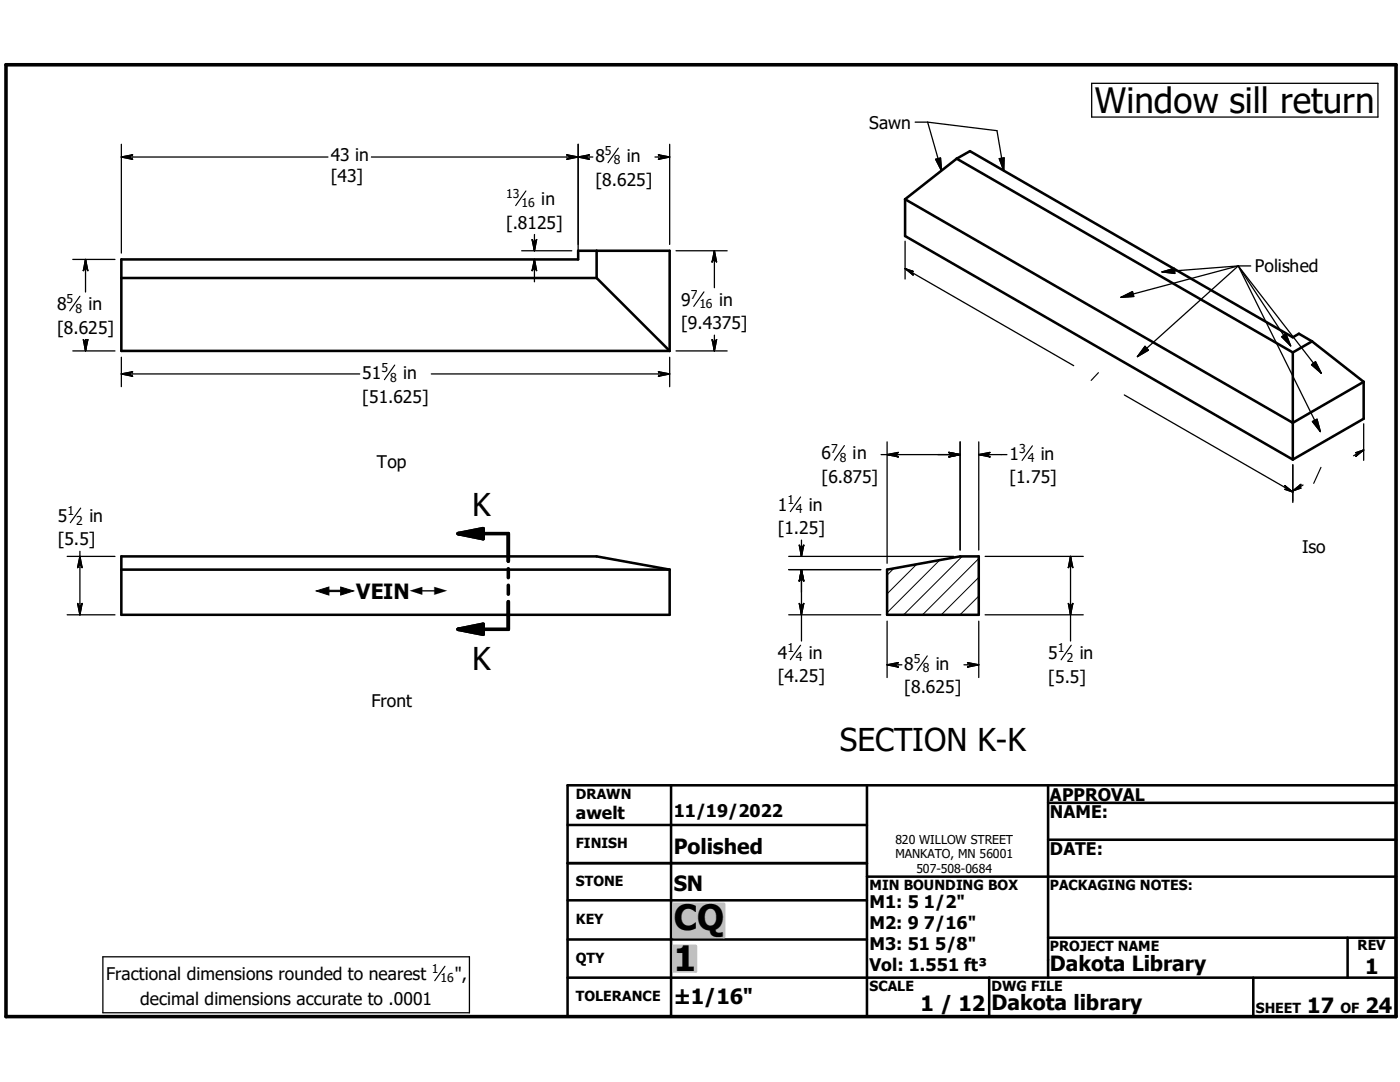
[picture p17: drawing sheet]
<svg xmlns="http://www.w3.org/2000/svg" width="279mm" height="216mm" viewBox="0 0 279 216" stroke-linecap="round" stroke-linejoin="round" font-family="sans-serif">
<defs><g id="words">
<g font-size="7">
<text x="218.5" y="22.6">Window sill return</text>
<text x="134.5" y="185.5">CQ</text>
<text x="134.5" y="193.8">1</text>
</g>
<g font-size="6.3">
<text x="94.2" y="103">K</text>
<text x="94.2" y="133.6">K</text>
<text x="167.6" y="149.9">SECTION K-K</text>
</g>
<g font-size="4.2">
<text x="71.1" y="119.5">VEIN</text>
<text x="134.4" y="170.3">Polished</text>
<text x="134.4" y="177.9">SN</text>
<text x="209.5" y="193.7">Dakota Library</text>
<text x="272.5" y="194.4">1</text>
<text x="134.4" y="200.4">±1/16&quot;</text>
<text x="183.7" y="201.7">1 / 12</text>
<text x="197.9" y="201.5">Dakota library</text>
<text x="260.9" y="202.2">17</text>
<text x="272.5" y="202.2">24</text>
</g>
<g font-size="3.5">
<text x="173.5" y="25.7">Sawn</text>
<text x="66" y="32">43 in</text>
<text x="118.8" y="32.3">8</text>
<text x="125.1" y="32.3">in</text>
<text x="66" y="36.3">[43]</text>
<text x="108" y="40.9">in</text>
<text x="118.8" y="37">[8.625]</text>
<text x="101" y="45.6">[.8125]</text>
<text x="250.4" y="54.4">Polished</text>
<text x="11.4" y="61.8">8</text>
<text x="17.6" y="61.8">in</text>
<text x="135.9" y="61">9</text>
<text x="135.9" y="65.7">[9.4375]</text>
<text x="143.5" y="61">in</text>
<text x="11.4" y="66.6">[8.625]</text>
<text x="72.3" y="75.6">51</text>
<text x="80.5" y="75.6">in</text>
<text x="72.3" y="80.3">[51.625]</text>
<text x="75.2" y="93.3">Top</text>
<text x="164" y="91.7">6</text>
<text x="170.2" y="91.7">in</text>
<text x="201.5" y="91.7">1</text>
<text x="207.7" y="91.7">in</text>
<text x="155.2" y="101.9">1</text>
<text x="161.4" y="101.9">in</text>
<text x="164" y="96.4">[6.875]</text>
<text x="201.5" y="96.4">[1.75]</text>
<text x="11.6" y="104.1">5</text>
<text x="17.8" y="104.1">in</text>
<text x="155.2" y="106.6">[1.25]</text>
<text x="11.6" y="108.8">[5.5]</text>
<text x="259.8" y="110.3">Iso</text>
<text x="155.2" y="131.4">4</text>
<text x="161.4" y="131.4">in</text>
<text x="209.2" y="131.4">5</text>
<text x="215.5" y="131.4">in</text>
<text x="155.2" y="136.1">[4.25]</text>
<text x="180.5" y="133.6">8</text>
<text x="186.8" y="133.6">in</text>
<text x="209.2" y="136.2">[5.5]</text>
<text x="74.2" y="141.1">Front</text>
<text x="180.5" y="138.3">[8.625]</text>
<text x="209.5" y="159.8">APPROVAL</text>
<text x="114.9" y="163.5">awelt</text>
<text x="134.5" y="163">11/19/2022</text>
<text x="209.5" y="163.2">NAME:</text>
<text x="209.5" y="170.6">DATE:</text>
<text x="173.5" y="181.2">M1: 5 1/2&quot;</text>
<text x="173.5" y="185.4">M2: 9 7/16&quot;</text>
<text x="173.5" y="189.6">M3: 51 5/8&quot;</text>
<text x="21.2" y="195.5">Fractional dimensions rounded to nearest</text>
<text x="90.8" y="195.5">&quot;,</text>
<text x="173.5" y="193.8">Vol: 1.551 ft³</text>
<text x="28" y="200.5">decimal dimensions accurate to .0001</text>
</g>
<g font-size="3.3">
<text x="63.1" y="119.6">#</text>
<text x="81.8" y="119.5">#</text>
</g>
<g font-size="2.8">
<text x="114.9" y="159.5">DRAWN</text>
<text x="114.9" y="169.2">FINISH</text>
<text x="114.9" y="176.9">STONE</text>
<text x="173.5" y="177.5">MIN BOUNDING BOX</text>
<text x="209.5" y="177.5">PACKAGING NOTES:</text>
<text x="114.9" y="184.4">KEY</text>
<text x="209.5" y="189.7">PROJECT NAME</text>
<text x="270.9" y="189.6">REV</text>
<text x="114.9" y="192.1">QTY</text>
<text x="173.5" y="197.7">SCALE</text>
<text x="197.9" y="197.7">DWG FILE</text>
<text x="114.9" y="199.7">TOLERANCE</text>
<text x="250.6" y="202.2">SHEET</text>
<text x="267.5" y="202.2">OF</text>
</g>
<g font-size="2.4">
<text x="120.7" y="31">5</text>
<text x="122.5" y="32.8">8</text>
<text x="101" y="39.5">13</text>
<text x="104.1" y="41.4">16</text>
<text x="137.8" y="59.7">7</text>
<text x="13.3" y="60.5">5</text>
<text x="15.1" y="62.4">8</text>
<text x="139.6" y="61.5">16</text>
<text x="76.1" y="74.3">5</text>
<text x="77.9" y="76.2">8</text>
<text x="165.9" y="90.4">7</text>
<text x="167.6" y="92.2">8</text>
<text x="203.4" y="90.4">3</text>
<text x="205.1" y="92.2">4</text>
<text x="157.1" y="100.6">1</text>
<text x="13.5" y="102.8">1</text>
<text x="15.2" y="104.7">2</text>
<text x="158.8" y="102.4">4</text>
<text x="157.1" y="130.2">1</text>
<text x="158.8" y="132">4</text>
<text x="211.1" y="130.2">1</text>
<text x="212.9" y="132">2</text>
<text x="182.4" y="132.3">5</text>
<text x="184.2" y="134.2">8</text>
<text x="178.7" y="168.4">820 WILLOW STREET</text>
<text x="178.7" y="171.3">MANKATO, MN 56001</text>
<text x="182.9" y="174.2">507-508-0684</text>
<text x="86.1" y="194.2">1</text>
<text x="87.9" y="196">16</text>
</g>
</g></defs>
<g fill="none" stroke="#000" stroke-width=".51">
<path d="M180.6 39.8v7.3l77.4 44.6M180.6 39.8l77.4 44.6 14.2-8.2M190.9 31.7l-10.3 8.1M190.9 31.7l2.7-1.5 64.4 37.1 1.2-.7 2.6 1.5M190.9 31.7l67.1 38.6M24.2 51.8h91.2v-1.8h18.2v20h-109.4zM24.2 55.5h94.9M119.1 55.5l14.5 14.5M119.1 50v5.5M258 70.3v21.4M261.8 68.1l10.4 8.1M261.8 68.1l-3.8 2.2"/>
<path d="M272.2 76.2v7.4l-14.2 8.1M24.2 111h94.9l14.5 2.7v9h-109.4zM24.2 113.7h109.4M177 113.7l14.6-2.7h3.7v11.7h-18.3zM113.3 156.7h165.3v46.2h-165.3zM133.9 156.7v46.2M173 156.7v46.2M209.2 156.7v38.4M113.3 179.6h59.7M113.3 164.6h59.7M113.3 172.2h59.7M173 174.9h105.6"/>
<path d="M209.2 160.2h69.4M209.2 167.6h69.4M113.3 187.5h59.7M113.3 195.1h165.3M197.4 195.1v7.8M209.2 187.1h69.4M250.1 195.1v7.8M268.9 187.1v8"/>
</g>
<path d="M178.4 113.4l-1.4 1.4M182.9 112.6l-5.9 5.9M187.5 111.8l-10.5 10.4M192 111l-11.7 11.7M195.3 118.9l-3.7 3.8M195.3 115.2l-7.4 7.5M195.3 111.5l-11.2 11.2" fill="none" stroke="#000" stroke-width=".2"/>
<path d="M1.2 12.9h277.4v190h-277.4zM91.4 106.5h10v5.5M91.4 106.5l5-1v2zM101.4 113.5v1.8M101.4 116.8v1.8M91.4 125.6l5-1v2zM101.4 120.1v5.5h-10" fill="none" stroke="#000" stroke-width=".71"/>
<g fill="#c0c0c0" stroke="#c0c0c0" stroke-width=".51">
<path d="M134.4 188.7h4.5v5.1z"/>
<path d="M134.4 188.7l4.5 5.1h-4.5z"/>
<path d="M134.4 180.4h10.1v6.6z"/>
<path d="M134.4 180.4l10.1 6.6h-10.1z"/>
</g>
<path d="M91.4 106.5l5-1v2zM91.4 125.6l5-1v2z" fill="#000" stroke="#000" stroke-width=".71"/>
<g fill="none" stroke="#000" stroke-width=".23">
<path d="M105 38.1l-2.1 2.9M123.4 29.6l-2.1 2.9M15.9 59.1l-2 2.9M140.5 58.2l-2 2.9M78.8 72.8l-2.1 3M219.2 74.4l-1.4 1.5M159.8 99.2l-2.1 2.9M168.5 88.9l-2 2.9M206 89l-2 2.9M263.6 93.2l-1.4 3.2M16.1 101.4l-2.1 2.9M159.8 128.7l-2.1 2.9"/>
<path d="M185.1 130.9l-2.1 2.9M213.8 128.7l-2 3M88.8 192.8l-2 2.9"/>
</g>
<g fill="none" stroke="#000" stroke-width=".25">
<path d="M217.9 16.6h57.1v6.8h-57.1zM24.2 28.8v21.7M24.2 31.3h41.2M24.2 31.3l2.3-.4-.8 .4M24.2 31.3l2.3 .5-.8-.5M25.7 31.3h.1M74.1 31.3h44.2M113.9 31.3h.1M113.9 31.3l-.8 .5 2.3-.5M113.9 31.3l-.8-.4 2.3 .4M115.4 28.8v21.7M115.4 31.3l2.2-.4-.8 .4"/>
<path d="M115.4 31.3l2.2 .5-.8-.5M116.8 31.3h.1M130.7 31.3h2.9M132.2 31.3h.1M132.2 31.3l-.8 .5 2.2-.5M132.2 31.3l-.8-.4 2.2 .4M133.6 28.8v20M182.6 24.4h2.5M185.1 24.4l2.8 9.7M185.1 24.4l13.9 1.7 1.3 7.9M186.7 31.8l1-.3 .2 2.6zM199.4 31.7l1-.2-.1 2.5z"/>
<path d="M14.5 51.8h8.4M17.1 53.2h.1M17.1 51.8v6.5M17.1 51.8l.4 2.2-.4-.8M17.1 51.8l-.5 2.2 .5-.8M104.1 50h10M106.7 48.6h.1M106.7 53.2h.1M106.7 46.8v3.2M106.7 51.8v4.4M106.7 48.6l-.5-.8 .5 2.2M106.7 48.6l.4-.8-.4 2.2"/>
<path d="M106.7 51.8l.4 2.2-.4-.8M106.7 51.8l-.5 2.2 .5-.8M134.9 50h10.2M142.6 51.5h.1M142.6 50v7.4M142.6 50l.4 2.3-.4-.8M142.6 50l-.5 2.3 .5-.8M180.6 53.6l33.7 19.4M180.6 53.6l1.6 .6h-.5M180.6 53.6l1.6 1.3-.5-.7M180.6 48.1v7.6M181.7 54.2h.1"/>
<path d="M223.7 59.3l2.3-1.1 .3 1zM231.9 54.3l2.5-.8 .1 1.1zM247.1 53.1l-20.1 18.1M247.1 53.1l-23.4 6.2M247.1 53.1l-15.2 1.2M247.1 53.1l16.6 21.4M247.1 53.1l16.4 33M247.1 53.1l10.5 15.9M247.1 53.1h2.5M14.5 70h8.4M17.1 68.5h.1M17.1 67.8h.1"/>
<path d="M17.1 67.8v2.2M17.1 68.5l-.5-.7 .5 2.2M17.1 68.5l.4-.7-.4 2.2M24.2 74.6h47.6M24.2 74.6l2.3-.4-.8 .4M24.2 74.6l2.3 .5-.8-.5M24.2 71.3v5.9M25.7 74.6h.1M86.1 74.6h47.5M132.2 74.6h.1M132.2 74.6l-.8 .5 2.2-.5M132.2 74.6l-.8-.4 2.2 .4"/>
<path d="M133.6 71.3v5.9M134.9 70h10.2M142.6 68.5h.1M142.6 66.9v3.1M142.6 68.5l-.5-.7 .5 2.2M142.6 68.5l.4-.7-.4 2.2M224.4 78.8l33.6 19.4M228.5 69.1l.7 .8-2.2 1.3zM255.8 67.2l.8-.6 1 2.4zM261.7 72.8l.8-.6 1.2 2.3zM175.8 90.7h15.8M177 90.7l2.3-.4-.8 .4 .8 .5z"/>
<path d="M177 88.2v24.2M178.5 90.7h.1M190.2 90.7h.1M190.2 90.7l-.8 .5 2.2-.5M190.2 90.7l-.8-.4 2.2 .4M191.6 88.2v21.6M195.3 90.7h5.7M195.3 90.7l2.3-.4-.8 .4M195.3 90.7l2.3 .5-.8-.5M195.3 88.2v21.6M196.8 90.7h.1M257 97.6h.1"/>
<path d="M257 97.6h-.6l1.6 .6M257 97.6l-.6-.7 1.6 1.3M258 92.7v7.6M259.1 97.3h.1M259.1 97.3l.5-.6-1.6 1.2M259.1 97.3l.5 .1-1.6 .5M260 96.8l-2 1.1M261.9 84.1l.9-.4 .7 2.4zM271.1 90.4h.1M272.2 89.8l-2.1 1.1M272.2 89.8l-1.6 1.3 .5-.7M272.2 89.8l-1.6 .5 .5 .1"/>
<path d="M272.2 84.6v7.3M13.4 111h9.5M15.9 112.5h.1M15.9 110v12.7M15.9 111l.5 2.3-.5-.8-.4 .8zM157.4 111h32.9M157.4 113.7h18.4M159.9 115.1h.1M159.9 109.6h.1M159.9 107.8v3.2M159.9 113.7v14.2M159.9 113.7l.5 2.2-.5-.8"/>
<path d="M159.9 113.7l-.4 2.2 .4-.8M159.9 109.6l-.4-.8 .4 2.2M159.9 109.6l.5-.8-.5 2.2M196.6 111h19.6M213.6 112.5h.1M213.6 111v16.9M213.6 111l.5 2.3-.5-.8M213.6 111l-.4 2.3 .4-.8M13.4 122.7h9.5M15.9 121.2h.1M15.9 121.2l-.4-.8 .4 2.3M15.9 121.2l.5-.8-.5 2.3"/>
<path d="M157.4 122.7h18.4M159.5 120.4l.4 .8 .5-.8-.5 2.3zM159.9 121.2h.1M177 123.9v11.3M177 132.7h3M177 132.7l2.3-.5-.8 .5M177 132.7l2.3 .4-.8-.4M178.5 132.7h.1M192.4 132.7h2.9M193.9 132.7h.1M193.9 132.7l-.8 .4 2.2-.4M193.9 132.7l-.8-.5 2.2 .5"/>
<path d="M195.3 123.9v11.3M196.6 122.7h19.6M213.2 120.4l.4 .8 .5-.8-.5 2.3zM213.6 121.2h.1M20.5 190.9h73.2v11.2h-73.2z"/>
</g>
<g fill="#000" stroke="#000" stroke-width=".25">
<path d="M24.2 31.3l2.3-.4-.8 .4zM24.2 31.3h1.5l.8 .5zM25.7 31.3l.8 .5zM113.1 31.8l.8-.5h1.5zM113.1 30.9l2.3 .4h-1.5zM113.1 30.9l.8 .4zM115.4 31.3l2.2-.4-.8 .4zM115.4 31.3h1.4l.8 .5zM116.8 31.3l.8 .5zM131.4 31.8l.8-.5h1.4zM131.4 30.9l2.2 .4h-1.4zM131.4 30.9l.8 .4z"/>
<path d="M186.7 31.8l1-.3 .2 2.6zM199.4 31.7l1-.2-.1 2.5zM17.1 51.8l.4 2.2-.4-.8zM17.1 51.8v1.4l-.5 .8zM17.1 53.2l-.5 .8zM106.2 47.8l.5 .8v1.4zM107.1 47.8l-.4 2.2v-1.4zM107.1 47.8l-.4 .8zM106.7 51.8l.4 2.2-.4-.8zM106.7 51.8v1.4l-.5 .8zM106.7 53.2l-.5 .8zM142.6 50l.4 2.3-.4-.8z"/>
<path d="M142.6 50v1.5l-.5 .8zM142.6 51.5l-.5 .8zM180.6 53.6l1.6 .6h-.5zM180.6 53.6l1.1 .6 .5 .7zM181.7 54.2l.5 .7zM223.7 59.3l2.3-1.1 .3 1zM231.9 54.3l2.5-.8 .1 1.1zM16.6 67.8l.5 .7v1.5zM17.5 67.8l-.4 2.2v-1.5zM17.5 67.8l-.4 .7zM24.2 74.6l2.3-.4-.8 .4zM24.2 74.6h1.5l.8 .5z"/>
<path d="M25.7 74.6l.8 .5zM131.4 75.1l.8-.5h1.4zM131.4 74.2l2.2 .4h-1.4zM131.4 74.2l.8 .4zM142.1 67.8l.5 .7v1.5zM143 67.8l-.4 2.2v-1.5zM143 67.8l-.4 .7zM228.5 69.1l.7 .8-2.2 1.3zM255.8 67.2l.8-.6 1 2.4zM261.7 72.8l.8-.6 1.2 2.3zM177 90.7l2.3-.4-.8 .4zM177 90.7h1.5l.8 .5z"/>
<path d="M178.5 90.7l.8 .5zM189.4 91.2l.8-.5h1.4zM189.4 90.3l2.2 .4h-1.4zM189.4 90.3l.8 .4zM195.3 90.7l2.3-.4-.8 .4zM195.3 90.7h1.5l.8 .5zM196.8 90.7l.8 .5zM256.4 97.6h.6l1 .6zM256.4 96.9l1.6 1.3-1-.6zM256.4 96.9l.6 .7zM258 97.9l1.6-1.2-.5 .6zM258 97.9l1.1-.6 .5 .1z"/>
<path d="M259.1 97.3l.5 .1zM261.9 84.1l.9-.4 .7 2.4zM271.1 90.4l1.1-.6-1.6 1.3zM270.6 90.3l1.6-.5-1.1 .6zM270.6 90.3l.5 .1zM15.9 111l.5 2.3-.5-.8zM15.9 111v1.5l-.4 .8zM15.9 112.5l-.4 .8zM159.9 113.7l.5 2.2-.5-.8zM159.9 113.7v1.4l-.4 .8zM159.9 115.1l-.4 .8zM159.5 108.8l.4 .8v1.4z"/>
<path d="M160.4 108.8l-.5 2.2v-1.4zM160.4 108.8l-.5 .8zM213.6 111l.5 2.3-.5-.8zM213.6 111v1.5l-.4 .8zM213.6 112.5l-.4 .8zM15.5 120.4l.4 .8v1.5zM16.4 120.4l-.5 2.3v-1.5zM16.4 120.4l-.5 .8zM159.5 120.4l.4 .8v1.5zM160.4 120.4l-.5 2.3v-1.5zM160.4 120.4l-.5 .8zM177 132.7l2.3-.5-.8 .5z"/>
<path d="M177 132.7h1.5l.8 .4zM178.5 132.7l.8 .4zM193.1 133.1l.8-.4h1.4zM193.1 132.2l2.2 .5h-1.4zM193.1 132.2l.8 .5zM213.2 120.4l.4 .8v1.5zM214.1 120.4l-.5 2.3v-1.5zM214.1 120.4l-.5 .8z"/>
</g>
<g fill="#fff" stroke="#fff" stroke-width=".25">
<path d="M63.1 116.5h26.7v3z"/>
<path d="M63.1 116.5l26.7 3h-26.7z"/>
</g>
<use href="#words"/>
</svg>
